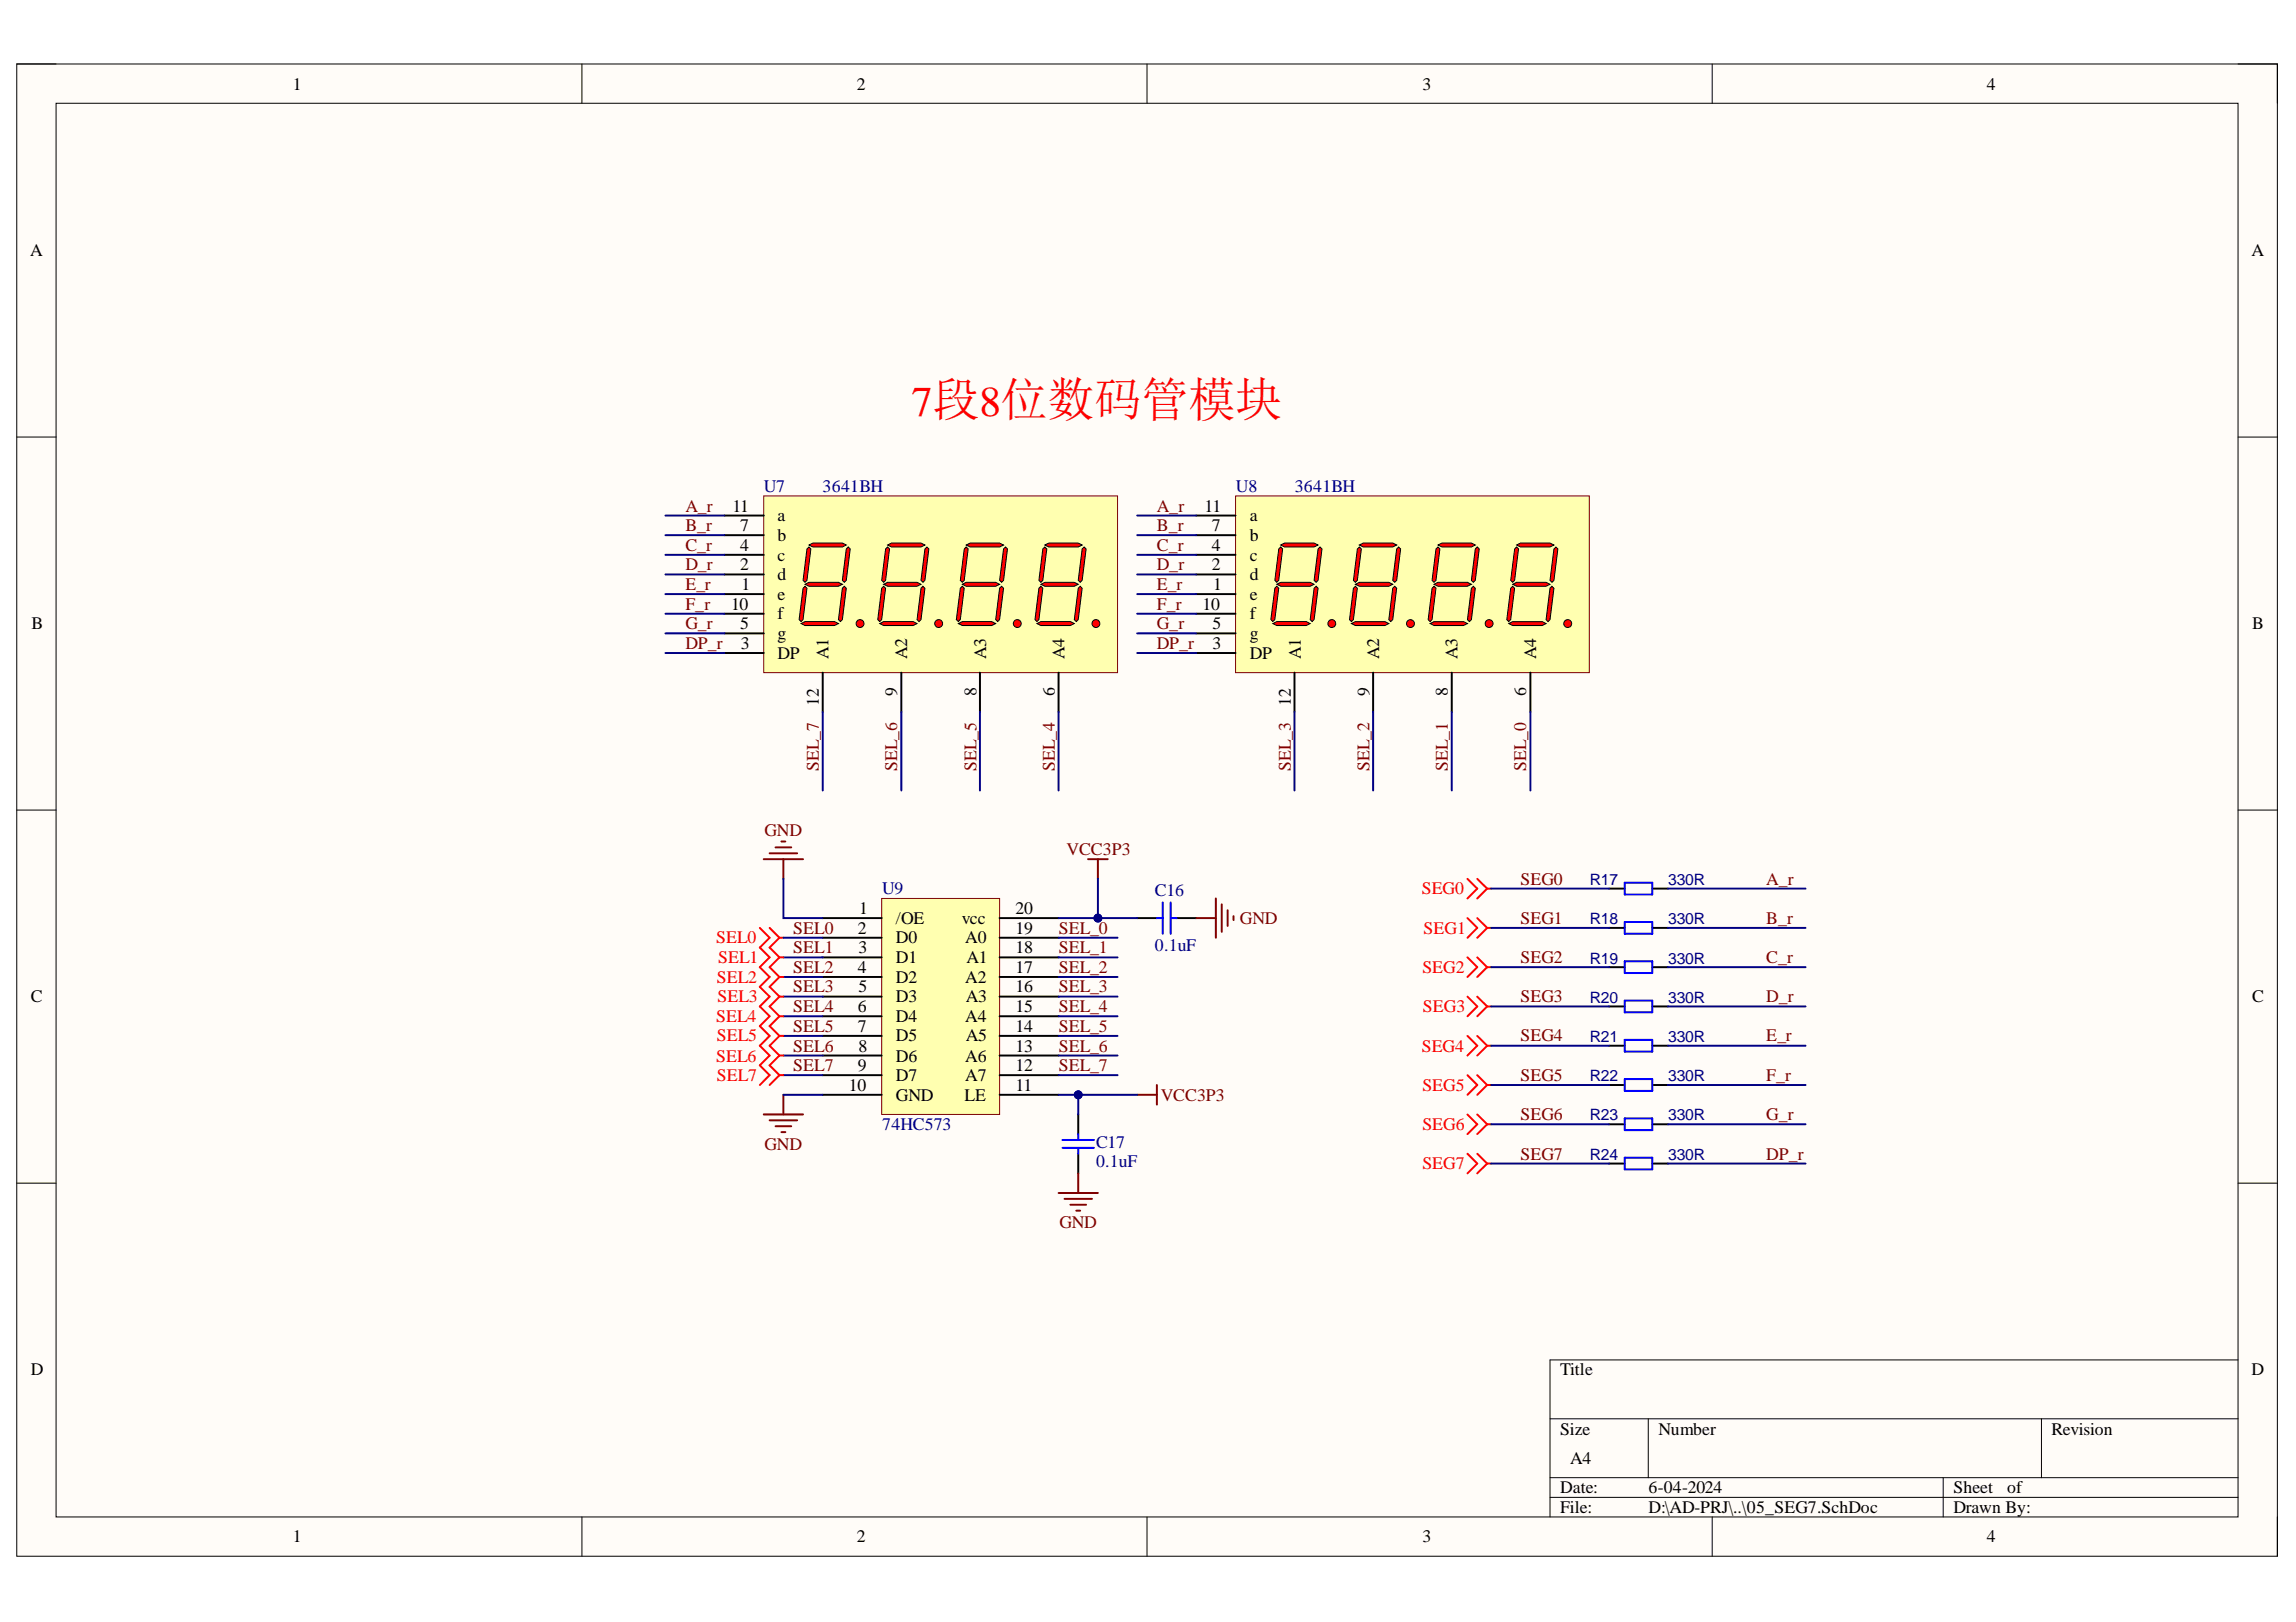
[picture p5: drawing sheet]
<svg xmlns="http://www.w3.org/2000/svg" width="297mm" height="210mm" viewBox="0 0 297 210" stroke-linecap="round" stroke-linejoin="round" font-family="sans-serif">
<defs><g id="words">
<text font-size="5.5" fill="#f00" x="117.9" y="53.9">7段8位数码管模块</text>
<g font-size="2.3">
<text x="37.9" y="11.6">1</text>
<text x="110.8" y="11.6">2</text>
<text x="184" y="11.6">3</text>
<text x="257" y="11.6">4</text>
<text x="3.9" y="33.1">A</text>
<text x="291.3" y="33.1">A</text>
<text x="94.8" y="66.2">11</text>
<text x="95.8" y="71.3">4</text>
<text x="95.8" y="68.7">7</text>
<text x="100.6" y="70">b</text>
<text x="100.6" y="67.5">a</text>
<text x="155.8" y="66.2">11</text>
<text x="156.8" y="71.3">4</text>
<text x="156.8" y="68.7">7</text>
<text x="161.7" y="70">b</text>
<text x="161.7" y="67.5">a</text>
<text x="95.8" y="73.8">2</text>
<text x="95.9" y="76.3">1</text>
<text x="100.6" y="77.6">e</text>
<text x="100.6" y="75.1">d</text>
<text x="100.6" y="72.5">c</text>
<text x="156.8" y="73.8">2</text>
<text x="156.9" y="76.3">1</text>
<text x="161.7" y="77.6">e</text>
<text x="161.7" y="75.1">d</text>
<text x="161.7" y="72.5">c</text>
<text x="4.1" y="81.4">B</text>
<text x="94.6" y="78.9">10</text>
<text x="95.8" y="81.4">5</text>
<text x="95.9" y="84">3</text>
<text x="100.6" y="80.1">f</text>
<text x="100.6" y="82.7">g</text>
<text x="155.6" y="78.9">10</text>
<text x="156.9" y="81.4">5</text>
<text x="156.9" y="84">3</text>
<text x="161.7" y="80.1">f</text>
<text x="161.7" y="82.7">g</text>
<text x="291.4" y="81.4">B</text>
<text x="100.6" y="85.2">DP</text>
<text x="107.2" y="85.3" transform="rotate(-90 107.2 85.3)">A1</text>
<text x="117.3" y="85.3" transform="rotate(-90 117.3 85.3)">A2</text>
<text x="127.6" y="85.3" transform="rotate(-90 127.6 85.3)">A3</text>
<text x="137.7" y="85.3" transform="rotate(-90 137.7 85.3)">A4</text>
<text x="161.7" y="85.2">DP</text>
<text x="168.3" y="85.3" transform="rotate(-90 168.3 85.3)">A1</text>
<text x="178.4" y="85.3" transform="rotate(-90 178.4 85.3)">A2</text>
<text x="188.6" y="85.3" transform="rotate(-90 188.6 85.3)">A3</text>
<text x="198.7" y="85.3" transform="rotate(-90 198.7 85.3)">A4</text>
<text x="105.9" y="91.3" transform="rotate(-90 105.9 91.3)">12</text>
<text x="116.1" y="90.1" transform="rotate(-90 116.1 90.1)">9</text>
<text x="126.3" y="90.1" transform="rotate(-90 126.3 90.1)">8</text>
<text x="136.5" y="90.1" transform="rotate(-90 136.5 90.1)">6</text>
<text x="167" y="91.3" transform="rotate(-90 167 91.3)">12</text>
<text x="177.2" y="90.1" transform="rotate(-90 177.2 90.1)">9</text>
<text x="187.3" y="90.1" transform="rotate(-90 187.3 90.1)">8</text>
<text x="197.5" y="90.1" transform="rotate(-90 197.5 90.1)">6</text>
<text x="111.2" y="118.3">1</text>
<text x="115.9" y="119.5">/OE</text>
<text x="124.5" y="119.5">vcc</text>
<text x="131.4" y="118.3">20</text>
<text x="111" y="120.8">2</text>
<text x="111" y="125.9">4</text>
<text x="111.1" y="123.3">3</text>
<text x="115.9" y="122.1">D0</text>
<text x="115.9" y="124.6">D1</text>
<text x="124.9" y="122.1">A0</text>
<text x="125" y="124.6">A1</text>
<text x="131.4" y="120.8">19</text>
<text x="131.4" y="123.3">18</text>
<text x="131.4" y="125.9">17</text>
<text x="4" y="129.7">C</text>
<text x="111" y="131">6</text>
<text x="111.1" y="128.4">5</text>
<text x="115.9" y="127.1">D2</text>
<text x="115.9" y="129.7">D3</text>
<text x="124.9" y="127.1">A2</text>
<text x="125" y="129.7">A3</text>
<text x="131.4" y="128.4">16</text>
<text x="131.4" y="131">15</text>
<text x="291.4" y="129.7">C</text>
<text x="111" y="133.5">7</text>
<text x="111.1" y="136.1">8</text>
<text x="115.9" y="132.2">D4</text>
<text x="115.9" y="134.8">D5</text>
<text x="115.9" y="137.4">D6</text>
<text x="124.9" y="132.2">A4</text>
<text x="124.9" y="137.4">A6</text>
<text x="125" y="134.8">A5</text>
<text x="131.4" y="133.5">14</text>
<text x="131.4" y="136.1">13</text>
<text x="109.8" y="141.2">10</text>
<text x="111" y="138.6">9</text>
<text x="115.9" y="139.9">D7</text>
<text x="115.9" y="142.4">GND</text>
<text x="124.8" y="142.4">LE</text>
<text x="124.9" y="139.9">A7</text>
<text x="131.4" y="141.2">11</text>
<text x="131.4" y="138.6">12</text>
<text x="4" y="178">D</text>
<text x="201.9" y="178">Title</text>
<text x="291.3" y="178">D</text>
<text x="201.9" y="185.6">Size</text>
<text x="214.6" y="185.6">Number</text>
<text x="265.4" y="185.6">Revision</text>
<text x="203.1" y="189.5">A4</text>
<text x="201.9" y="193.3">Date:</text>
<text x="201.9" y="195.8">File:</text>
<text x="213.3" y="193.3">6-04-2024</text>
<text x="213.3" y="195.8">D:\AD-PRJ\..\05_SEG7.SchDoc</text>
<text x="252.7" y="193.3">Sheet</text>
<text x="252.7" y="195.8">Drawn By:</text>
<text x="259.7" y="193.3">of</text>
<text x="37.9" y="199.6">1</text>
<text x="110.8" y="199.6">2</text>
<text x="184" y="199.6">3</text>
<text x="257" y="199.6">4</text>
</g>
<g font-size="2.3" fill="#000080">
<text x="98.8" y="63.7">U7</text>
<text x="106.4" y="63.7">3641BH</text>
<text x="159.9" y="63.7">U8</text>
<text x="167.5" y="63.7">3641BH</text>
<text x="114.1" y="115.7">U9</text>
<text x="149.4" y="116">C16</text>
<text x="149.4" y="123.1">0.1uF</text>
<text x="114.1" y="146.3">74HC573</text>
<text x="141.8" y="148.5">C17</text>
<text x="141.8" y="151.1">0.1uF</text>
</g>
<g font-size="2.3" fill="#800000">
<text x="88.7" y="68.7">B_r</text>
<text x="88.7" y="71.3">C_r</text>
<text x="88.7" y="66.2">A_r</text>
<text x="149.7" y="68.7">B_r</text>
<text x="149.7" y="71.3">C_r</text>
<text x="149.7" y="66.2">A_r</text>
<text x="88.7" y="76.3">E_r</text>
<text x="88.7" y="73.8">D_r</text>
<text x="149.7" y="76.3">E_r</text>
<text x="149.7" y="73.8">D_r</text>
<text x="88.7" y="81.4">G_r</text>
<text x="88.7" y="84">DP_r</text>
<text x="88.7" y="78.9">F_r</text>
<text x="149.7" y="81.4">G_r</text>
<text x="149.7" y="84">DP_r</text>
<text x="149.7" y="78.9">F_r</text>
<text x="105.9" y="99.8" transform="rotate(-90 105.9 99.8)">SEL_7</text>
<text x="116.1" y="99.8" transform="rotate(-90 116.1 99.8)">SEL_6</text>
<text x="126.3" y="99.8" transform="rotate(-90 126.3 99.8)">SEL_5</text>
<text x="136.5" y="99.8" transform="rotate(-90 136.5 99.8)">SEL_4</text>
<text x="167" y="99.8" transform="rotate(-90 167 99.8)">SEL_3</text>
<text x="177.2" y="99.8" transform="rotate(-90 177.2 99.8)">SEL_2</text>
<text x="187.3" y="99.8" transform="rotate(-90 187.3 99.8)">SEL_1</text>
<text x="197.5" y="99.8" transform="rotate(-90 197.5 99.8)">SEL_0</text>
<text x="98.9" y="108.1">GND</text>
<text x="138" y="110.7">VCC3P3</text>
<text x="160.4" y="119.5">GND</text>
<text x="196.7" y="114.5">SEG0</text>
<text x="196.7" y="119.5">SEG1</text>
<text x="228.5" y="114.5">A_r</text>
<text x="228.5" y="119.5">B_r</text>
<text x="102.6" y="120.8">SEL0</text>
<text x="102.6" y="123.3">SEL1</text>
<text x="102.6" y="125.9">SEL2</text>
<text x="137" y="120.8">SEL_0</text>
<text x="137" y="123.3">SEL_1</text>
<text x="137" y="125.9">SEL_2</text>
<text x="196.7" y="124.6">SEG2</text>
<text x="228.5" y="124.6">C_r</text>
<text x="102.6" y="128.4">SEL3</text>
<text x="102.6" y="131">SEL4</text>
<text x="137" y="128.4">SEL_3</text>
<text x="137" y="131">SEL_4</text>
<text x="196.7" y="129.7">SEG3</text>
<text x="228.5" y="129.7">D_r</text>
<text x="102.6" y="133.5">SEL5</text>
<text x="102.6" y="136.1">SEL6</text>
<text x="137" y="133.5">SEL_5</text>
<text x="137" y="136.1">SEL_6</text>
<text x="196.7" y="134.8">SEG4</text>
<text x="228.5" y="134.8">E_r</text>
<text x="102.6" y="138.6">SEL7</text>
<text x="137" y="138.6">SEL_7</text>
<text x="150.2" y="142.4">VCC3P3</text>
<text x="196.7" y="139.9">SEG5</text>
<text x="228.5" y="139.9">F_r</text>
<text x="98.9" y="148.8">GND</text>
<text x="196.7" y="145">SEG6</text>
<text x="228.5" y="145">G_r</text>
<text x="196.7" y="150.1">SEG7</text>
<text x="228.5" y="150.1">DP_r</text>
<text x="137.1" y="158.9">GND</text>
</g>
<g font-size="2.3" fill="#f00">
<text x="183.9" y="115.7">SEG0</text>
<text x="92.6" y="122.1">SEL0</text>
<text x="92.9" y="124.6">SEL1</text>
<text x="184" y="125.9">SEG2</text>
<text x="184.2" y="120.8">SEG1</text>
<text x="92.7" y="127.1">SEL2</text>
<text x="92.8" y="129.7">SEL3</text>
<text x="184.1" y="131">SEG3</text>
<text x="92.6" y="132.2">SEL4</text>
<text x="92.6" y="137.4">SEL6</text>
<text x="92.7" y="134.8">SEL5</text>
<text x="183.9" y="136.1">SEG4</text>
<text x="92.7" y="139.9">SEL7</text>
<text x="184" y="141.2">SEG5</text>
<text x="184" y="146.3">SEG6</text>
<text x="184" y="151.3">SEG7</text>
</g>
<g font-size="2" fill="#000080">
<text x="205.7" y="114.6">R17</text>
<text x="205.7" y="119.6">R18</text>
<text x="215.8" y="114.6">330R</text>
<text x="215.8" y="119.6">330R</text>
<text x="205.7" y="124.7">R19</text>
<text x="215.8" y="124.7">330R</text>
<text x="205.7" y="129.8">R20</text>
<text x="215.8" y="129.8">330R</text>
<text x="205.7" y="134.8">R21</text>
<text x="215.8" y="134.8">330R</text>
<text x="205.7" y="139.9">R22</text>
<text x="215.8" y="139.9">330R</text>
<text x="205.7" y="145">R23</text>
<text x="215.8" y="145">330R</text>
<text x="205.7" y="150.1">R24</text>
<text x="215.8" y="150.1">330R</text>
</g>
</g></defs>
<path d="M2.2 8.3h292.4v193.1h-292.4z" fill-rule="evenodd" fill="#fffcf8"/>
<path d="M2.2 8.3h292.4v193.1h-292.4z" fill="none" stroke="#000" stroke-width=".13"/>
<path d="M7.3 13.4h282.2v182.9h-282.2z" fill-rule="evenodd" fill="#fffcf8"/>
<g fill="none" stroke="#000" stroke-width=".13">
<path d="M2.2 8.3h5.1M7.3 13.4h282.2v182.9h-282.2zM75.3 8.3v5.1M148.4 8.3v5.1M221.5 8.3v5.1M289.5 8.3h5.1v5.1M2.2 56.6h5.1M289.5 56.6h5.1M2.2 104.8h5.1M289.5 104.8h5.1M2.2 153.1h5.1M289.5 153.1h5.1"/>
<path d="M289.5 176h-89v20.3M75.3 196.3v5.1M148.4 196.3v5.1M200.5 183.6h89M200.5 191.2h89M200.5 193.8h89M213.2 183.6v7.6M221.5 196.3v5.1M251.4 191.2v5.1M264.1 183.6v7.6M294.6 196.3v5.1"/>
</g>
<path d="M114.1 116.3h15.2v27.9h-15.2z" fill-rule="evenodd" fill="#ffffb0"/>
<path d="M114.1 116.3h15.2v27.9h-15.2z" fill="none" stroke="#800000" stroke-width=".13"/>
<g fill="none" stroke="#000" stroke-width=".25">
<path d="M106.4 118.8h7.7M129.3 118.8h7.7M147.1 118.8h2.6M152.2 118.8h2.6M106.4 121.4h7.7M106.4 123.9h7.7M106.4 126.4h7.7M106.4 129h7.7M106.4 131.5h7.7M106.4 134.1h7.7M106.4 136.6h7.7M106.4 139.1h7.7"/>
<path d="M129.3 121.4h7.7M129.3 123.9h7.7M129.3 126.4h7.7M129.3 129h7.7M129.3 131.5h7.7M129.3 134.1h7.7M129.3 136.6h7.7M129.3 139.1h7.7M106.4 141.7h7.7M129.3 141.7h7.7M139.5 144.2v2.6M139.5 149.3v2.5"/>
</g>
<g fill="none" stroke="#800000" stroke-width=".25">
<path d="M98.8 111.2h5.1M99.6 110.4h3.5M100.3 109.7h2.1M101.1 108.9h.5M101.3 111.2v2.5M140.8 111.2h2.5M142 111.2v2.5M154.8 118.8h2.5M157.3 116.3v5.1M158.1 117v3.6M158.8 117.8v2M159.6 118.6v.5"/>
<path d="M98.8 144.2h5.1M99.6 145h3.5M100.3 145.7h2.1M101.1 146.5h.5M101.3 141.7v2.5M137 154.4h5M137.7 155.1h3.6M138.5 155.9h2M139.2 156.7h.5M139.5 151.8v2.6M147.1 141.7h2.6M149.7 140.4v2.6"/>
</g>
<path d="M149.7 118.8h.7M150.4 116.8v4M151.4 116.8v4M151.4 118.8h.8M137.5 147.5h4M137.5 148.5h4M139.5 146.8v.7M139.5 148.5v.8" fill="none" stroke="#00f" stroke-width=".25"/>
<path d="M98.8 64.2h45.8v22.8h-45.8z" fill-rule="evenodd" fill="#ffffb0"/>
<path d="M98.8 64.2h45.8v22.8h-45.8z" fill="none" stroke="#800000" stroke-width=".13"/>
<path d="M93.7 79.4h5.1M93.7 76.9h5.1M93.7 74.3h5.1M93.7 71.8h5.1M93.7 69.3h5.1M93.7 66.7h5.1M93.7 82h5.1M93.7 84.5h5.1" fill="none" stroke="#000" stroke-width=".25"/>
<circle cx="111.3" cy="80.7" r=".51" fill="#f00"/>
<circle cx="111.3" cy="80.7" r=".51" fill="none" stroke="#000" stroke-width=".13"/>
<path d="M103.6 80.7l.5-.3h3.9l.5 .3-.5 .3h-3.9z" fill-rule="evenodd" fill="#f00"/>
<path d="M103.6 80.7l.5-.3h3.9l.5 .3-.5 .3h-3.9z" fill="none" stroke="#000" stroke-width=".13"/>
<path d="M104.1 75.6l.6-.2h3.8l.5 .2-.5 .3h-3.8z" fill-rule="evenodd" fill="#f00"/>
<path d="M104.1 75.6l.6-.2h3.8l.5 .2-.5 .3h-3.8z" fill="none" stroke="#000" stroke-width=".13"/>
<path d="M104.7 70.5l.5-.2h3.8l.5 .2-.5 .3h-3.8z" fill-rule="evenodd" fill="#f00"/>
<path d="M104.7 70.5l.5-.2h3.8l.5 .2-.5 .3h-3.8z" fill="none" stroke="#000" stroke-width=".13"/>
<path d="M109.5 71l.2-.2 .3 .2-.5 4.1-.3 .3-.2-.3z" fill-rule="evenodd" fill="#f00"/>
<path d="M109.5 71l.2-.2 .3 .2-.5 4.1-.3 .3-.2-.3z" fill="none" stroke="#000" stroke-width=".13"/>
<path d="M104.4 71l.3-.2 .2 .2-.5 4.1-.3 .3-.2-.3z" fill-rule="evenodd" fill="#f00"/>
<path d="M104.4 71l.3-.2 .2 .2-.5 4.1-.3 .3-.2-.3z" fill="none" stroke="#000" stroke-width=".13"/>
<path d="M103.9 76.1l.2-.2 .3 .2-.5 4.1-.3 .2-.2-.2z" fill-rule="evenodd" fill="#f00"/>
<path d="M103.9 76.1l.2-.2 .3 .2-.5 4.1-.3 .2-.2-.2z" fill="none" stroke="#000" stroke-width=".13"/>
<path d="M109 76.1l.2-.2 .3 .2-.5 4.1-.3 .2-.2-.2z" fill-rule="evenodd" fill="#f00"/>
<path d="M109 76.1l.2-.2 .3 .2-.5 4.1-.3 .2-.2-.2z" fill="none" stroke="#000" stroke-width=".13"/>
<circle cx="121.4" cy="80.7" r=".51" fill="#f00"/>
<circle cx="121.4" cy="80.7" r=".51" fill="none" stroke="#000" stroke-width=".13"/>
<path d="M113.8 80.7l.5-.3h3.8l.5 .3-.5 .3h-3.8z" fill-rule="evenodd" fill="#f00"/>
<path d="M113.8 80.7l.5-.3h3.8l.5 .3-.5 .3h-3.8z" fill="none" stroke="#000" stroke-width=".13"/>
<path d="M114.3 75.6l.5-.2h3.8l.6 .2-.6 .3h-3.8z" fill-rule="evenodd" fill="#f00"/>
<path d="M114.3 75.6l.5-.2h3.8l.6 .2-.6 .3h-3.8z" fill="none" stroke="#000" stroke-width=".13"/>
<path d="M114.8 70.5l.5-.2h3.9l.5 .2-.5 .3h-3.9z" fill-rule="evenodd" fill="#f00"/>
<path d="M114.8 70.5l.5-.2h3.9l.5 .2-.5 .3h-3.9z" fill="none" stroke="#000" stroke-width=".13"/>
<path d="M119.7 71l.2-.2 .3 .2-.5 4.1-.3 .3-.2-.3z" fill-rule="evenodd" fill="#f00"/>
<path d="M119.7 71l.2-.2 .3 .2-.5 4.1-.3 .3-.2-.3z" fill="none" stroke="#000" stroke-width=".13"/>
<path d="M114.6 71l.2-.2 .3 .2-.5 4.1-.3 .3-.2-.3z" fill-rule="evenodd" fill="#f00"/>
<path d="M114.6 71l.2-.2 .3 .2-.5 4.1-.3 .3-.2-.3z" fill="none" stroke="#000" stroke-width=".13"/>
<path d="M114.1 76.1l.2-.2 .3 .2-.5 4.1-.3 .2-.2-.2z" fill-rule="evenodd" fill="#f00"/>
<path d="M114.1 76.1l.2-.2 .3 .2-.5 4.1-.3 .2-.2-.2z" fill="none" stroke="#000" stroke-width=".13"/>
<path d="M119.2 76.1l.2-.2 .3 .2-.5 4.1-.3 .2-.3-.2z" fill-rule="evenodd" fill="#f00"/>
<path d="M119.2 76.1l.2-.2 .3 .2-.5 4.1-.3 .2-.3-.2z" fill="none" stroke="#000" stroke-width=".13"/>
<circle cx="131.6" cy="80.7" r=".51" fill="#f00"/>
<circle cx="131.6" cy="80.7" r=".51" fill="none" stroke="#000" stroke-width=".13"/>
<path d="M124 80.7l.5-.3h3.8l.5 .3-.5 .3h-3.8z" fill-rule="evenodd" fill="#f00"/>
<path d="M124 80.7l.5-.3h3.8l.5 .3-.5 .3h-3.8z" fill="none" stroke="#000" stroke-width=".13"/>
<path d="M124.5 75.6l.5-.2h3.8l.5 .2-.5 .3h-3.8z" fill-rule="evenodd" fill="#f00"/>
<path d="M124.5 75.6l.5-.2h3.8l.5 .2-.5 .3h-3.8z" fill="none" stroke="#000" stroke-width=".13"/>
<path d="M125 70.5l.5-.2h3.8l.5 .2-.5 .3h-3.8z" fill-rule="evenodd" fill="#f00"/>
<path d="M125 70.5l.5-.2h3.8l.5 .2-.5 .3h-3.8z" fill="none" stroke="#000" stroke-width=".13"/>
<path d="M129.8 71l.3-.2 .2 .2-.5 4.1-.2 .3-.3-.3z" fill-rule="evenodd" fill="#f00"/>
<path d="M129.8 71l.3-.2 .2 .2-.5 4.1-.2 .3-.3-.3z" fill="none" stroke="#000" stroke-width=".13"/>
<path d="M124.7 71l.3-.2 .3 .2-.6 4.1-.2 .3-.3-.3z" fill-rule="evenodd" fill="#f00"/>
<path d="M124.7 71l.3-.2 .3 .2-.6 4.1-.2 .3-.3-.3z" fill="none" stroke="#000" stroke-width=".13"/>
<path d="M124.2 76.1l.3-.2 .2 .2-.5 4.1-.2 .2-.3-.2z" fill-rule="evenodd" fill="#f00"/>
<path d="M124.2 76.1l.3-.2 .2 .2-.5 4.1-.2 .2-.3-.2z" fill="none" stroke="#000" stroke-width=".13"/>
<path d="M129.3 76.1l.3-.2 .2 .2-.5 4.1-.2 .2-.3-.2z" fill-rule="evenodd" fill="#f00"/>
<path d="M129.3 76.1l.3-.2 .2 .2-.5 4.1-.2 .2-.3-.2z" fill="none" stroke="#000" stroke-width=".13"/>
<circle cx="141.8" cy="80.7" r=".51" fill="#f00"/>
<circle cx="141.8" cy="80.7" r=".51" fill="none" stroke="#000" stroke-width=".13"/>
<path d="M134.2 80.7l.5-.3h3.8l.5 .3-.5 .3h-3.8z" fill-rule="evenodd" fill="#f00"/>
<path d="M134.2 80.7l.5-.3h3.8l.5 .3-.5 .3h-3.8z" fill="none" stroke="#000" stroke-width=".13"/>
<path d="M134.7 75.6l.5-.2h3.8l.5 .2-.5 .3h-3.8z" fill-rule="evenodd" fill="#f00"/>
<path d="M134.7 75.6l.5-.2h3.8l.5 .2-.5 .3h-3.8z" fill="none" stroke="#000" stroke-width=".13"/>
<path d="M135.2 70.5l.5-.2h3.8l.5 .2-.5 .3h-3.8z" fill-rule="evenodd" fill="#f00"/>
<path d="M135.2 70.5l.5-.2h3.8l.5 .2-.5 .3h-3.8z" fill="none" stroke="#000" stroke-width=".13"/>
<path d="M140 71l.3-.2 .2 .2-.5 4.1-.3 .3-.2-.3z" fill-rule="evenodd" fill="#f00"/>
<path d="M140 71l.3-.2 .2 .2-.5 4.1-.3 .3-.2-.3z" fill="none" stroke="#000" stroke-width=".13"/>
<path d="M134.9 71l.3-.2 .2 .2-.5 4.1-.2 .3-.3-.3z" fill-rule="evenodd" fill="#f00"/>
<path d="M134.9 71l.3-.2 .2 .2-.5 4.1-.2 .3-.3-.3z" fill="none" stroke="#000" stroke-width=".13"/>
<path d="M134.4 76.1l.3-.2 .2 .2-.5 4.1-.2 .2-.3-.2z" fill-rule="evenodd" fill="#f00"/>
<path d="M134.4 76.1l.3-.2 .2 .2-.5 4.1-.2 .2-.3-.2z" fill="none" stroke="#000" stroke-width=".13"/>
<path d="M139.5 76.1l.2-.2 .3 .2-.5 4.1-.3 .2-.2-.2z" fill-rule="evenodd" fill="#f00"/>
<path d="M139.5 76.1l.2-.2 .3 .2-.5 4.1-.3 .2-.2-.2z" fill="none" stroke="#000" stroke-width=".13"/>
<path d="M106.4 87v5.1M116.6 87v5.1M126.8 87v5.1M137 87v5.1" fill="none" stroke="#000" stroke-width=".25"/>
<path d="M159.8 64.2h45.8v22.8h-45.8z" fill-rule="evenodd" fill="#ffffb0"/>
<path d="M159.8 64.2h45.8v22.8h-45.8z" fill="none" stroke="#800000" stroke-width=".13"/>
<path d="M154.8 79.4h5M154.8 76.9h5M154.8 74.3h5M154.8 71.8h5M154.8 69.3h5M154.8 66.7h5M154.8 82h5M154.8 84.5h5" fill="none" stroke="#000" stroke-width=".25"/>
<circle cx="172.3" cy="80.7" r=".51" fill="#f00"/>
<circle cx="172.3" cy="80.7" r=".51" fill="none" stroke="#000" stroke-width=".13"/>
<path d="M164.7 80.7l.5-.3h3.8l.5 .3-.5 .3h-3.8z" fill-rule="evenodd" fill="#f00"/>
<path d="M164.7 80.7l.5-.3h3.8l.5 .3-.5 .3h-3.8z" fill="none" stroke="#000" stroke-width=".13"/>
<path d="M165.2 75.6l.5-.2h3.8l.5 .2-.5 .3h-3.8z" fill-rule="evenodd" fill="#f00"/>
<path d="M165.2 75.6l.5-.2h3.8l.5 .2-.5 .3h-3.8z" fill="none" stroke="#000" stroke-width=".13"/>
<path d="M165.7 70.5l.5-.2h3.8l.5 .2-.5 .3h-3.8z" fill-rule="evenodd" fill="#f00"/>
<path d="M165.7 70.5l.5-.2h3.8l.5 .2-.5 .3h-3.8z" fill="none" stroke="#000" stroke-width=".13"/>
<path d="M170.5 71l.3-.2 .2 .2-.5 4.1-.2 .3-.3-.3z" fill-rule="evenodd" fill="#f00"/>
<path d="M170.5 71l.3-.2 .2 .2-.5 4.1-.2 .3-.3-.3z" fill="none" stroke="#000" stroke-width=".13"/>
<path d="M165.4 71l.3-.2 .2 .2-.5 4.1-.2 .3-.3-.3z" fill-rule="evenodd" fill="#f00"/>
<path d="M165.4 71l.3-.2 .2 .2-.5 4.1-.2 .3-.3-.3z" fill="none" stroke="#000" stroke-width=".13"/>
<path d="M164.9 76.1l.3-.2 .2 .2-.5 4.1-.2 .2-.3-.2z" fill-rule="evenodd" fill="#f00"/>
<path d="M164.9 76.1l.3-.2 .2 .2-.5 4.1-.2 .2-.3-.2z" fill="none" stroke="#000" stroke-width=".13"/>
<path d="M170 76.1l.3-.2 .2 .2-.5 4.1-.2 .2-.3-.2z" fill-rule="evenodd" fill="#f00"/>
<path d="M170 76.1l.3-.2 .2 .2-.5 4.1-.2 .2-.3-.2z" fill="none" stroke="#000" stroke-width=".13"/>
<circle cx="182.5" cy="80.7" r=".51" fill="#f00"/>
<circle cx="182.5" cy="80.7" r=".51" fill="none" stroke="#000" stroke-width=".13"/>
<path d="M174.8 80.7l.5-.3h3.9l.5 .3-.5 .3h-3.9z" fill-rule="evenodd" fill="#f00"/>
<path d="M174.8 80.7l.5-.3h3.9l.5 .3-.5 .3h-3.9z" fill="none" stroke="#000" stroke-width=".13"/>
<path d="M175.3 75.6l.6-.2h3.8l.5 .2-.5 .3h-3.8z" fill-rule="evenodd" fill="#f00"/>
<path d="M175.3 75.6l.6-.2h3.8l.5 .2-.5 .3h-3.8z" fill="none" stroke="#000" stroke-width=".13"/>
<path d="M175.9 70.5l.5-.2h3.8l.5 .2-.5 .3h-3.8z" fill-rule="evenodd" fill="#f00"/>
<path d="M175.9 70.5l.5-.2h3.8l.5 .2-.5 .3h-3.8z" fill="none" stroke="#000" stroke-width=".13"/>
<path d="M180.7 71l.2-.2 .3 .2-.5 4.1-.3 .3-.2-.3z" fill-rule="evenodd" fill="#f00"/>
<path d="M180.7 71l.2-.2 .3 .2-.5 4.1-.3 .3-.2-.3z" fill="none" stroke="#000" stroke-width=".13"/>
<path d="M175.6 71l.3-.2 .2 .2-.5 4.1-.3 .3-.2-.3z" fill-rule="evenodd" fill="#f00"/>
<path d="M175.6 71l.3-.2 .2 .2-.5 4.1-.3 .3-.2-.3z" fill="none" stroke="#000" stroke-width=".13"/>
<path d="M175.1 76.1l.2-.2 .3 .2-.5 4.1-.3 .2-.2-.2z" fill-rule="evenodd" fill="#f00"/>
<path d="M175.1 76.1l.2-.2 .3 .2-.5 4.1-.3 .2-.2-.2z" fill="none" stroke="#000" stroke-width=".13"/>
<path d="M180.2 76.1l.2-.2 .3 .2-.5 4.1-.3 .2-.2-.2z" fill-rule="evenodd" fill="#f00"/>
<path d="M180.2 76.1l.2-.2 .3 .2-.5 4.1-.3 .2-.2-.2z" fill="none" stroke="#000" stroke-width=".13"/>
<circle cx="192.7" cy="80.7" r=".51" fill="#f00"/>
<circle cx="192.7" cy="80.7" r=".51" fill="none" stroke="#000" stroke-width=".13"/>
<path d="M185 80.7l.5-.3h3.8l.5 .3-.5 .3h-3.8z" fill-rule="evenodd" fill="#f00"/>
<path d="M185 80.7l.5-.3h3.8l.5 .3-.5 .3h-3.8z" fill="none" stroke="#000" stroke-width=".13"/>
<path d="M185.5 75.6l.5-.2h3.8l.6 .2-.6 .3h-3.8z" fill-rule="evenodd" fill="#f00"/>
<path d="M185.5 75.6l.5-.2h3.8l.6 .2-.6 .3h-3.8z" fill="none" stroke="#000" stroke-width=".13"/>
<path d="M186 70.5l.5-.2h3.9l.5 .2-.5 .3h-3.9z" fill-rule="evenodd" fill="#f00"/>
<path d="M186 70.5l.5-.2h3.9l.5 .2-.5 .3h-3.9z" fill="none" stroke="#000" stroke-width=".13"/>
<path d="M190.9 71l.2-.2 .3 .2-.5 4.1-.3 .3-.2-.3z" fill-rule="evenodd" fill="#f00"/>
<path d="M190.9 71l.2-.2 .3 .2-.5 4.1-.3 .3-.2-.3z" fill="none" stroke="#000" stroke-width=".13"/>
<path d="M185.8 71l.2-.2 .3 .2-.5 4.1-.3 .3-.2-.3z" fill-rule="evenodd" fill="#f00"/>
<path d="M185.8 71l.2-.2 .3 .2-.5 4.1-.3 .3-.2-.3z" fill="none" stroke="#000" stroke-width=".13"/>
<path d="M185.3 76.1l.2-.2 .3 .2-.5 4.1-.3 .2-.2-.2z" fill-rule="evenodd" fill="#f00"/>
<path d="M185.3 76.1l.2-.2 .3 .2-.5 4.1-.3 .2-.2-.2z" fill="none" stroke="#000" stroke-width=".13"/>
<path d="M190.4 76.1l.2-.2 .3 .2-.5 4.1-.3 .2-.3-.2z" fill-rule="evenodd" fill="#f00"/>
<path d="M190.4 76.1l.2-.2 .3 .2-.5 4.1-.3 .2-.3-.2z" fill="none" stroke="#000" stroke-width=".13"/>
<circle cx="202.8" cy="80.7" r=".51" fill="#f00"/>
<circle cx="202.8" cy="80.7" r=".51" fill="none" stroke="#000" stroke-width=".13"/>
<path d="M195.2 80.7l.5-.3h3.8l.5 .3-.5 .3h-3.8z" fill-rule="evenodd" fill="#f00"/>
<path d="M195.2 80.7l.5-.3h3.8l.5 .3-.5 .3h-3.8z" fill="none" stroke="#000" stroke-width=".13"/>
<path d="M195.7 75.6l.5-.2h3.8l.5 .2-.5 .3h-3.8z" fill-rule="evenodd" fill="#f00"/>
<path d="M195.7 75.6l.5-.2h3.8l.5 .2-.5 .3h-3.8z" fill="none" stroke="#000" stroke-width=".13"/>
<path d="M196.2 70.5l.5-.2h3.8l.5 .2-.5 .3h-3.8z" fill-rule="evenodd" fill="#f00"/>
<path d="M196.2 70.5l.5-.2h3.8l.5 .2-.5 .3h-3.8z" fill="none" stroke="#000" stroke-width=".13"/>
<path d="M201 71l.3-.2 .2 .2-.5 4.1-.2 .3-.3-.3z" fill-rule="evenodd" fill="#f00"/>
<path d="M201 71l.3-.2 .2 .2-.5 4.1-.2 .3-.3-.3z" fill="none" stroke="#000" stroke-width=".13"/>
<path d="M196 71l.2-.2 .3 .2-.5 4.1-.3 .3-.3-.3z" fill-rule="evenodd" fill="#f00"/>
<path d="M196 71l.2-.2 .3 .2-.5 4.1-.3 .3-.3-.3z" fill="none" stroke="#000" stroke-width=".13"/>
<path d="M195.4 76.1l.3-.2 .3 .2-.6 4.1-.2 .2-.3-.2z" fill-rule="evenodd" fill="#f00"/>
<path d="M195.4 76.1l.3-.2 .3 .2-.6 4.1-.2 .2-.3-.2z" fill="none" stroke="#000" stroke-width=".13"/>
<path d="M200.5 76.1l.3-.2 .2 .2-.5 4.1-.2 .2-.3-.2z" fill-rule="evenodd" fill="#f00"/>
<path d="M200.5 76.1l.3-.2 .2 .2-.5 4.1-.2 .2-.3-.2z" fill="none" stroke="#000" stroke-width=".13"/>
<g fill="none" stroke="#000" stroke-width=".25">
<path d="M167.5 87v5.1M177.6 87v5.1M187.8 87v5.1M198 87v5.1M208.2 115h2M213.8 115h2M208.2 120.1h2M208.2 125.2h2M208.2 130.2h2M208.2 135.3h2M213.8 120.1h2M213.8 125.2h2"/>
<path d="M213.8 130.2h2M213.8 135.3h2M208.2 140.4h2M208.2 145.5h2M208.2 150.6h2M213.8 140.4h2M213.8 145.5h2M213.8 150.6h2"/>
</g>
<path d="M210.2 114.2h3.6v1.6h-3.6zM210.2 119.3h3.6v1.5h-3.6zM210.2 124.4h3.6v1.5h-3.6zM210.2 129.5h3.6v1.5h-3.6zM210.2 134.6h3.6v1.5h-3.6zM210.2 139.6h3.6v1.6h-3.6zM210.2 144.7h3.6v1.6h-3.6zM210.2 149.8h3.6v1.5h-3.6z" fill="none" stroke="#00f" stroke-width=".25"/>
<g fill="none" stroke="#f00" stroke-width=".25">
<path d="M189.8 113.7l1.3 1.3-1.3 1.3M189.8 118.8l1.3 1.3-1.3 1.3M191.1 113.7l1.3 1.3M191.1 118.8l1.3 1.3M192.4 115l-1.3 1.3M192.4 115h.5M98.3 120.1l1.3 1.3-1.3 1.2M99.6 120.1l1.2 1.3M100.8 121.4l-1.2 1.2M100.8 121.4h.5M189.8 123.9l1.3 1.3-1.3 1.2M189.8 129l1.3 1.2-1.3 1.3"/>
<path d="M189.8 134.1l1.3 1.2-1.3 1.3M189.8 139.1l1.3 1.3-1.3 1.3M191.1 123.9l1.3 1.3M191.1 129l1.3 1.2M191.1 134.1l1.3 1.2M191.1 139.1l1.3 1.3M192.4 120.1l-1.3 1.3M192.4 120.1h.5M192.4 125.2l-1.3 1.2M192.4 125.2h.5M192.4 130.2l-1.3 1.3M192.4 130.2h.5"/>
<path d="M192.4 135.3l-1.3 1.3M192.4 135.3h.5M189.8 144.2l1.3 1.3-1.3 1.3M189.8 149.3l1.3 1.3-1.3 1.2M191.1 144.2l1.3 1.3M191.1 149.3l1.3 1.3M192.4 140.4l-1.3 1.3M192.4 140.4h.5M192.4 145.5l-1.3 1.3M192.4 145.5h.5M192.4 150.6l-1.3 1.2M192.4 150.6h.5"/>
</g>
<g fill="none" stroke="#000080" stroke-width=".25">
<path d="M86.1 79.4h7.6M86.1 76.9h7.6M86.1 74.3h7.6M86.1 71.8h7.6M86.1 69.3h7.6M86.1 66.7h7.6M86.1 84.5h7.6M86.1 82h7.6M187.8 92.1v10.2M101.3 113.7v5.1h5.1M101.3 139.1h5.1M101.3 136.6h5.1"/>
<path d="M101.3 134.1h5.1M101.3 131.5h5.1M101.3 129h5.1M101.3 126.4h5.1M101.3 123.9h5.1M101.3 121.4h5.1M101.3 141.7h5.1M137 141.7h10.1"/>
</g>
<circle cx="139.5" cy="141.7" r=".51" fill="#000080"/>
<circle cx="139.5" cy="141.7" r=".51" fill="none" stroke="#000080" stroke-width=".13"/>
<path d="M137 118.8h10.1M137 139.1h7.6M137 136.6h7.6M137 134.1h7.6M137 131.5h7.6M137 129h7.6M137 126.4h7.6M137 123.9h7.6M137 121.4h7.6" fill="none" stroke="#000080" stroke-width=".25"/>
<circle cx="142" cy="118.8" r=".51" fill="#000080"/>
<circle cx="142" cy="118.8" r=".51" fill="none" stroke="#000080" stroke-width=".13"/>
<g fill="none" stroke="#000080" stroke-width=".25">
<path d="M147.1 79.4h7.7M147.1 76.9h7.7M147.1 74.3h7.7M147.1 71.8h7.7M147.1 69.3h7.7M147.1 66.7h7.7M106.4 92.1v10.2M116.6 92.1v10.2M126.8 92.1v10.2M137 92.1v10.2M147.1 84.5h7.7M147.1 82h7.7"/>
<path d="M192.9 115h15.3M215.8 115h17.8M192.9 135.3h15.3M192.9 130.2h15.3M192.9 125.2h15.3M192.9 120.1h15.3M215.8 135.3h17.8M215.8 130.2h17.8M215.8 125.2h17.8M215.8 120.1h17.8M139.5 141.7v2.5M192.9 150.6h15.3"/>
<path d="M192.9 145.5h15.3M192.9 140.4h15.3M215.8 150.6h17.8M215.8 145.5h17.8M215.8 140.4h17.8"/>
</g>
<circle cx="139.5" cy="141.7" r=".51" fill="#000080"/>
<circle cx="139.5" cy="141.7" r=".51" fill="none" stroke="#000080" stroke-width=".13"/>
<path d="M142 113.7v5.1" fill="none" stroke="#000080" stroke-width=".25"/>
<circle cx="142" cy="118.8" r=".51" fill="#000080"/>
<circle cx="142" cy="118.8" r=".51" fill="none" stroke="#000080" stroke-width=".13"/>
<path d="M167.5 92.1v10.2M177.6 92.1v10.2M198 92.1v10.2" fill="none" stroke="#000080" stroke-width=".25"/>
<g fill="none" stroke="#f00" stroke-width=".25">
<path d="M98.3 122.6l1.3 1.3-1.3 1.3 1.3 1.2-1.3 1.3 1.3 1.3-1.3 1.2 1.3 1.3-1.3 1.3 1.3 1.3-1.3 1.2 1.3 1.3-1.3 1.3 1.3 1.2-1.3 1.3M99.6 122.6l1.2 1.3M100.8 123.9l-1.2 1.3 1.2 1.2M100.8 123.9h.5M100.8 126.4l-1.2 1.3 1.2 1.3M100.8 126.4h.5M100.8 129l-1.2 1.2 1.2 1.3M100.8 129h.5M100.8 131.5l-1.2 1.3 1.2 1.3M100.8 131.5h.5M100.8 134.1l-1.2 1.2 1.2 1.3M100.8 134.1h.5"/>
<path d="M100.8 136.6l-1.2 1.3 1.2 1.2M100.8 136.6h.5M100.8 139.1l-1.2 1.3M100.8 139.1h.5"/>
</g>
<use href="#words"/>
</svg>
